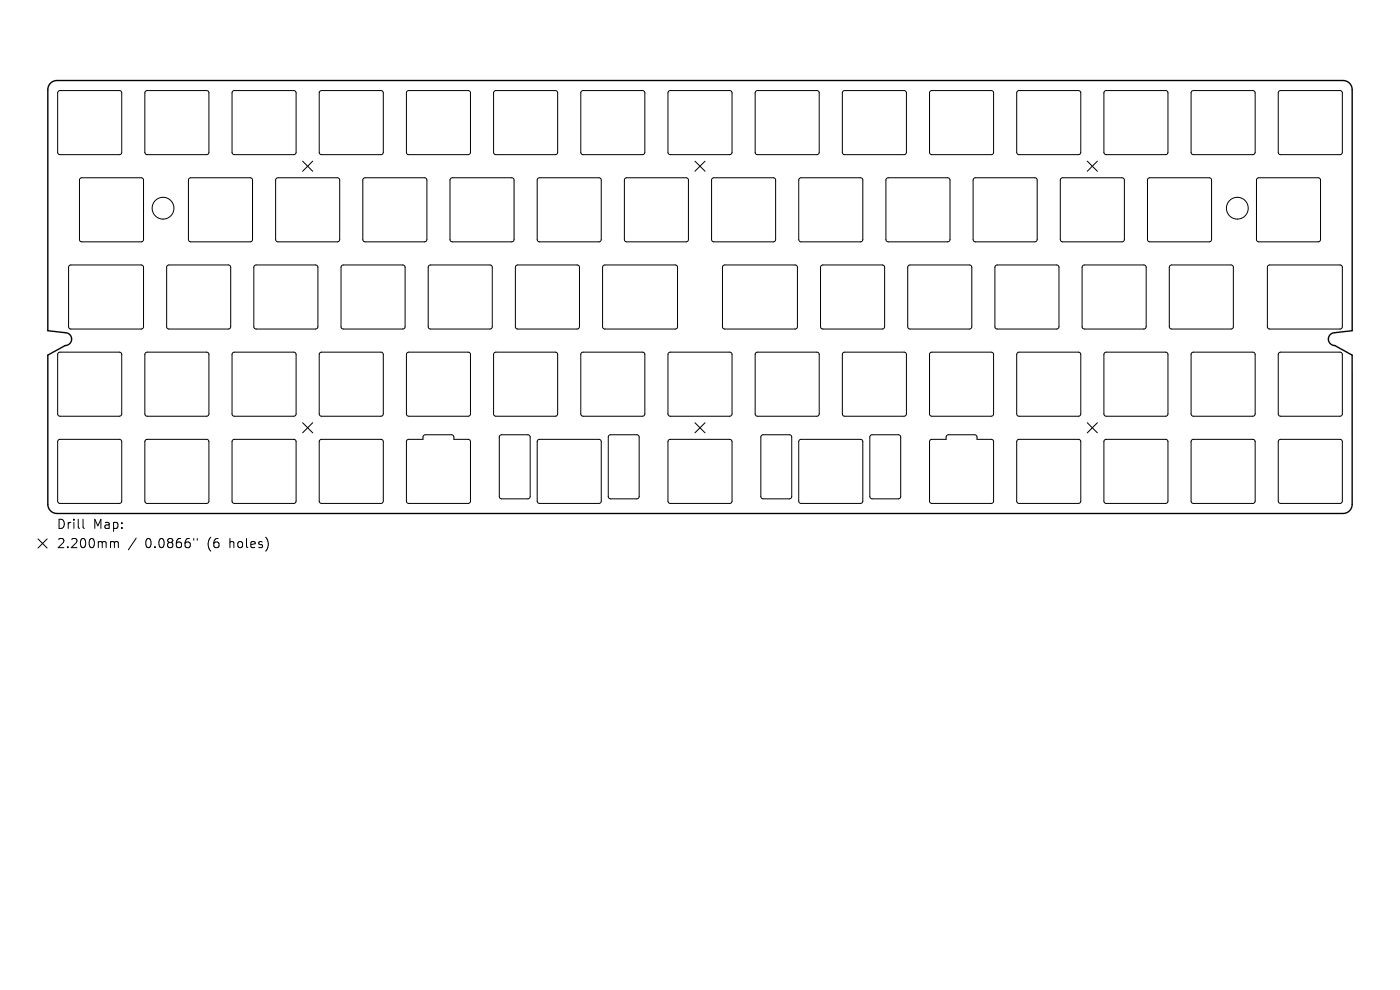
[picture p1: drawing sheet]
<svg xmlns="http://www.w3.org/2000/svg" width="297mm" height="210mm" viewBox="0 0 297 210" stroke-linecap="round" stroke-linejoin="round" font-family="sans-serif">
<defs><g id="words">
<g font-size="2.7">
<text x="11.9" y="112.5">Drill</text>
<text x="19.7" y="112.5">Map:</text>
<text x="11.9" y="116.5">2.200mm</text>
<text x="30.8" y="116.5">0.0866&quot;</text>
<text x="44.1" y="116.5">(6</text>
<text x="49" y="116.5">holes)</text>
</g>
</g></defs>
<g fill="none" stroke="#000" stroke-width=".21">
<path d="M12.4 19.3l.3-.1h12.6l.4 .2 .1 .3v12.6l-.1 .4-.4 .1h-12.6l-.3-.2-.2-.3v-12.6zM30.9 19.3l.3-.1h12.6l.4 .2 .1 .3v12.6l-.1 .4-.4 .1h-12.6l-.4-.2-.1-.3v-12.6zM49.4 19.3l.3-.1h12.6l.4 .2 .1 .3v12.6l-.2 .4-.3 .1h-12.6l-.4-.2-.1-.3v-12.6zM67.9 19.3l.3-.1h12.6l.4 .2 .1 .3v12.6l-.2 .4-.3 .1h-12.6l-.4-.2-.1-.3v-12.6zM86.4 19.3l.3-.1h12.6l.4 .2 .1 .3v12.6l-.2 .4-.3 .1h-12.6l-.4-.2-.1-.3v-12.6zM123.4 19.3l.3-.1h12.6l.4 .2 .1 .3v12.6l-.2 .4-.3 .1h-12.6l-.4-.2-.1-.3v-12.6zM141.9 19.3l.3-.1h12.6l.4 .2 .1 .3v12.6l-.2 .4-.3 .1h-12.6l-.4-.2-.1-.3v-12.6zM160.4 19.3l.3-.1h12.6l.4 .2 .1 .3v12.6l-.2 .4-.3 .1h-12.6l-.4-.2-.1-.3v-12.6zM178.9 19.3l.3-.1h12.6l.4 .2 .1 .3v12.6l-.2 .4-.3 .1h-12.6l-.4-.2-.1-.3v-12.6zM197.4 19.3l.3-.1h12.6l.4 .2 .1 .3v12.6l-.2 .4-.3 .1h-12.6l-.4-.2-.1-.3v-12.6zM215.9 19.3l.3-.1h12.6l.4 .2 .1 .3v12.6l-.2 .4-.3 .1h-12.6l-.4-.2-.1-.3v-12.6zM234.4 19.3l.3-.1h12.6l.4 .2 .1 .3v12.6l-.2 .4-.3 .1h-12.6l-.4-.2-.1-.3v-12.6z"/>
<path d="M252.8 19.3l.4-.1h12.6l.4 .2 .1 .3v12.6l-.2 .4-.3 .1h-12.6l-.4-.2-.1-.3v-12.6zM271.3 19.3l.4-.1h12.6l.4 .2 .1 .3v12.6l-.2 .4-.3 .1h-12.6l-.4-.2-.1-.3v-12.6zM17 37.8l.3-.1h12.7l.3 .2 .2 .3-.1 12.6-.1 .4-.3 .1h-12.7l-.3-.2-.1-.3v-12.6zM40.1 37.8l.4-.1h12.6l.4 .2 .1 .3v12.6l-.2 .4-.3 .1h-12.6l-.4-.2-.1-.3v-12.6zM58.6 37.8l.4-.1h12.6l.3 .2 .2 .3v12.6l-.2 .4-.3 .1h-12.6l-.4-.2-.1-.3v-12.6zM64.2 34.2l2.1 2.1M66.3 34.2l-2.1 2.1M95.6 37.8l.4-.1h12.6l.3 .2 .2 .3v12.6l-.2 .4-.3 .1h-12.6l-.4-.2-.1-.3v-12.6zM114.1 37.8l.3-.1h12.7l.3 .2 .2 .3v12.6l-.2 .4-.3 .1h-12.7l-.3-.2-.1-.3v-12.6zM117.8 32.8l.3-.1 .2-.4v-12.6l-.1-.3-.4-.2h-12.6l-.3 .1-.2 .4v12.6l.1 .3 .4 .2h12.6M132.6 37.8l.3-.1h12.7l.3 .2 .1 .3v12.6l-.1 .4-.3 .1h-12.7l-.3-.2-.1-.3v-12.6zM147.4 34.2l2.2 2.1"/>
<path d="M149.6 34.2l-2.2 2.1M169.6 37.8l.3-.1h12.7l.3 .2 .1 .3v12.6l-.1 .4-.3 .1h-12.7l-.3-.2-.2-.3v-12.6zM188.1 37.8l.3-.1h12.7l.3 .2 .1 .3v12.6l-.1 .4-.4 .1h-12.6l-.3-.2-.2-.3v-12.6zM206.6 37.8l.3-.1h12.6l.4 .2 .1 .3v12.6l-.1 .4-.4 .1h-12.6l-.3-.2-.2-.3v-12.6zM225.1 37.8l.3-.1h12.6l.4 .2 .1 .3v12.6l-.1 .4-.4 .1h-12.6l-.3-.2-.2-.3v-12.6zM230.7 34.2l2.1 2.1M232.8 34.2l-2.1 2.1M243.6 37.8l.3-.1h12.6l.4 .2 .1 .3v12.6l-.1 .4-.4 .1h-12.6l-.3-.2-.2-.3v-12.6zM266.7 37.8l.3-.1h12.7l.3 .2 .1 .3v12.6l-.1 .4-.3 .1h-12.7l-.3-.2-.1-.3v-12.6zM14.7 56.3l.3-.1 15.2 .1 .3 .4-.1 12.9-.4 .2-15.2-.1-.3-.4v-12.6zM35.5 56.3l.3-.1h12.7l.3 .2 .1 .3v12.6l-.1 .4-.3 .1h-12.7l-.3-.2-.1-.3v-12.6zM54 56.3l.3-.1h12.7l.3 .2 .1 .3v12.6l-.1 .4-.3 .1h-12.7l-.3-.2-.2-.3v-12.6z"/>
<path d="M72.5 56.3l.3-.1h12.7l.3 .2 .1 .3v12.6l-.1 .4-.4 .1h-12.6l-.3-.2-.2-.3v-12.6zM90.6 50.8l-.2 .4-.3 .1h-12.6l-.4-.2-.1-.3v-12.6l.1-.4 .4-.1h12.6l.3 .2 .2 .3v12.6M91 56.3l.3-.1h12.6l.4 .2 .1 .3v12.6l-.1 .4-.4 .1h-12.6l-.3-.2-.2-.3v-12.6zM109.5 56.3l.3-.1h12.6l.4 .2 .1 .3v12.6l-.1 .4-.4 .1h-12.6l-.3-.2-.2-.3v-12.6zM128 56.3l.3-.1 15.2 .1 .2 .4v12.9l-.4 .2-15.2-.1-.3-.4v-12.6zM153.4 56.3l.4-.1 15.1 .1 .3 .4-.1 12.9-.4 .2-15.2-.1-.2-.4v-12.6zM164.5 50.8l-.1 .4-.3 .1h-12.7l-.3-.2-.1-.3v-12.6l.1-.4 .3-.1h12.7l.3 .2 .1 .3v12.6M174.2 56.3l.4-.1h12.6l.3 .2 .2 .3v12.6l-.2 .4-.3 .1h-12.6l-.4-.2-.1-.3v-12.6zM192.7 56.3l.4-.1h12.6l.3 .2 .2 .3v12.6l-.2 .4-.3 .1h-12.6l-.4-.2-.1-.3v-12.6zM211.2 56.3l.3-.1h12.7l.3 .2 .2 .3v12.6l-.2 .4-.3 .1h-12.7l-.3-.2-.1-.3v-12.6zM248.2 56.3l.3-.1h12.7l.3 .2 .1 .3v12.6l-.1 .4-.3 .1h-12.7l-.3-.2-.1-.3v-12.6zM269 56.3l.3-.1 15.2 .1 .3 .4v12.6l-.2 .4-.3 .1-15.2-.1-.2-.4v-12.6z"/>
<path d="M12.4 74.8l.3-.1h12.6l.4 .2 .1 .3v12.6l-.1 .4-.4 .1h-12.6l-.3-.2-.2-.3v-12.6zM49.4 74.8l.3-.1h12.6l.4 .2 .1 .3v12.6l-.2 .4-.3 .1h-12.6l-.4-.2-.1-.3v-12.6zM67.9 74.8l.3-.1h12.6l.4 .2 .1 .3v12.6l-.2 .4-.3 .1h-12.6l-.4-.2-.1-.3v-12.6zM86.4 74.8l.3-.1h12.6l.4 .2 .1 .3v12.6l-.2 .4-.3 .1h-12.6l-.4-.2-.1-.3v-12.6zM123.4 74.8l.3-.1h12.6l.4 .2 .1 .3v12.6l-.2 .4-.3 .1h-12.6l-.4-.2-.1-.3v-12.6zM141.9 74.8l.3-.1h12.6l.4 .2 .1 .3v12.6l-.2 .4-.3 .1h-12.6l-.4-.2-.1-.3v-12.6zM160.4 74.8l.3-.1h12.6l.4 .2 .1 .3v12.6l-.2 .4-.3 .1h-12.6l-.4-.2-.1-.3v-12.6zM178.9 74.8l.3-.1h12.6l.4 .2 .1 .3v12.6l-.2 .4-.3 .1h-12.6l-.4-.2-.1-.3v-12.6zM197.4 74.8l.3-.1h12.6l.4 .2 .1 .3v12.6l-.2 .4-.3 .1h-12.6l-.4-.2-.1-.3v-12.6zM215.9 74.8l.3-.1h12.6l.4 .2 .1 .3v12.6l-.2 .4-.3 .1h-12.6l-.4-.2-.1-.3v-12.6zM234.4 74.8l.3-.1h12.6l.4 .2 .1 .3v12.6l-.2 .4-.3 .1h-12.6l-.4-.2-.1-.3v-12.6zM242.7 69.8l.3-.1 .2-.4v-12.6l-.2-.3-.3-.2h-12.7l-.3 .1-.1 .4v12.6l.1 .3 .3 .2h12.7"/>
<path d="M252.8 74.8l.4-.1h12.6l.4 .2 .1 .3v12.6l-.2 .4-.3 .1h-12.6l-.4-.2-.1-.3v-12.6zM271.3 74.8l.4-.1h12.6l.4 .2 .1 .3v12.6l-.2 .4-.3 .1h-12.6l-.4-.2-.1-.3v-12.6zM12.4 93.3l.3-.1h12.6l.4 .2 .1 .3v12.6l-.1 .4-.4 .1h-12.6l-.3-.2-.2-.3v-12.6zM43.8 88.3l.4-.1 .1-.4v-12.6l-.1-.3-.4-.2h-12.6l-.3 .1-.2 .4v12.6l.1 .3 .4 .2h12.6M49.4 93.3l.3-.1h12.6l.4 .2 .1 .3v12.6l-.2 .4-.3 .1h-12.6l-.4-.2-.1-.3v-12.6zM64.2 89.7l2.1 2.1M66.3 89.7l-2.1 2.1M67.9 93.3l.3-.1h12.6l.4 .2 .1 .3v12.6l-.2 .4-.3 .1h-12.6l-.4-.2-.1-.3v-12.6zM86.4 93.3l.3-.1h3l.1-.6 .4-.4h5.6l.4 .3 .1 .7h3l.4 .2 .1 .3v12.6l-.2 .4-.3 .1h-12.6l-.4-.2-.1-.3v-12.6zM106.1 92.3l.3-.1h5.6l.4 .3 .1 12.8-.3 .5h-5.8l-.4-.3-.1-12.8zM114.1 93.3l.3-.1h12.7l.3 .2 .2 .3v12.6l-.2 .4-.3 .1h-12.7l-.3-.2-.1-.3v-12.6zM117.8 88.3l.3-.1 .2-.4v-12.6l-.1-.3-.4-.2h-12.6l-.3 .1-.2 .4v12.6l.1 .3 .4 .2h12.6"/>
<path d="M129.2 92.3l.3-.1h5.6l.5 .3v12.8l-.3 .5h-5.8l-.4-.3-.1-12.8zM141.9 93.3l.3-.1h12.6l.4 .2 .1 .3v12.6l-.2 .4-.3 .1h-12.6l-.4-.2-.1-.3v-12.6zM147.4 89.7l2.2 2.1M149.6 89.7l-2.2 2.1M161.6 92.3l.3-.1h5.6l.4 .3 .1 12.8-.3 .5h-5.8l-.4-.3-.1-12.8zM169.6 93.3l.3-.1h12.7l.3 .2 .1 .3v12.6l-.1 .4-.3 .1h-12.7l-.3-.2-.2-.3v-12.6zM184.7 92.3l.3-.1h5.6l.4 .3 .1 12.8-.3 .5h-5.8l-.4-.3-.1-12.8zM197.4 93.3l.3-.1h3v-.6l.4-.4h5.7l.4 .3 .1 .7h3l.4 .2 .1 .3v12.6l-.2 .4-.3 .1h-12.6l-.4-.2-.1-.3v-12.6zM215.9 93.3l.3-.1h12.6l.4 .2 .1 .3v12.6l-.2 .4-.3 .1h-12.6l-.4-.2-.1-.3v-12.6zM230.7 89.7l2.1 2.1M232.8 89.7l-2.1 2.1M234.4 93.3l.3-.1h12.6l.4 .2 .1 .3v12.6l-.2 .4-.3 .1h-12.6l-.4-.2-.1-.3v-12.6z"/>
<path d="M252.8 93.3l.4-.1h12.6l.4 .2 .1 .3v12.6l-.2 .4-.3 .1h-12.6l-.4-.2-.1-.3v-12.6zM271.3 93.3l.4-.1h12.6l.4 .2 .1 .3v12.6l-.2 .4-.3 .1h-12.6l-.4-.2-.1-.3v-12.6zM8.1 114.3l1.9 2M10 114.3l-1.9 2M17.6 110.2v1.6l.3 .3M23.7 114.9h.3l.3 .3M24.3 115.2l.3-.3 .4 .1 .1 1.2M24.3 115.2v1M28.9 114.1l-1.7 2.5M41.1 114.2v.4M41.8 114.2v.4M43.8 106.8l.4-.1 .1-.4v-12.6l-.1-.3-.4-.2h-12.6l-.3 .1-.2 .4v12.6l.1 .3 .4 .2h12.6"/>
<circle cx="34.6" cy="44.2" r="2.31"/>
<circle cx="262.5" cy="44.2" r="2.31"/>
</g>
<path d="M10.6 17.7l.7-.4 .8-.2h272.8a1.94 1.94 0 0 1 2 1.9v51.2l-3.7 .4a1.36 1.36 0 0 0-1.4 1.3 1.36 1.36 0 0 0 1.4 1.4l3.6 2 .1 31.7a1.94 1.94 0 0 1-2 1.9h-272.8a1.94 1.94 0 0 1-2-1.9v-31.7l3.7-2a1.36 1.36 0 0 0 1.4-1.4 1.36 1.36 0 0 0-1.4-1.3l-3.7-.4v-51.2l.1-.5z" fill="none" stroke="#000" stroke-width=".29"/>
<use href="#words"/>
</svg>
